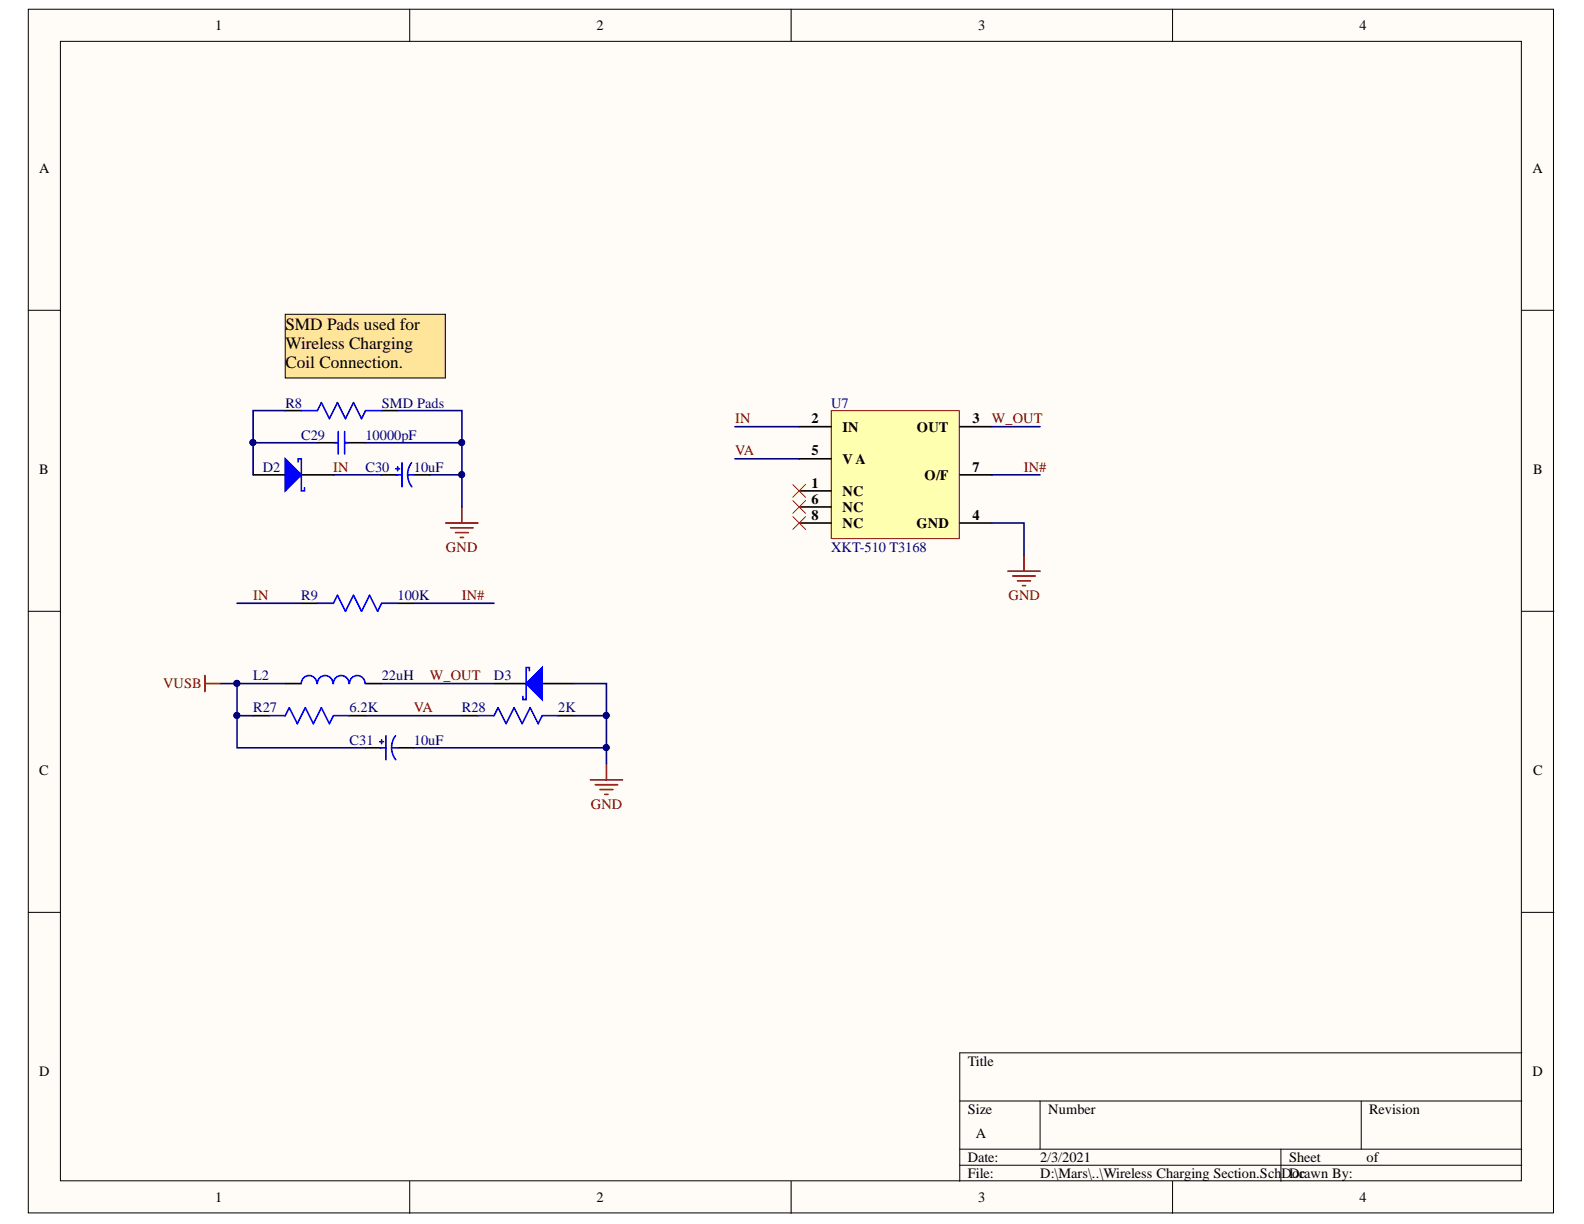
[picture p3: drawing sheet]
<svg xmlns="http://www.w3.org/2000/svg" width="279mm" height="216mm" viewBox="0 0 279 216" stroke-linecap="round" stroke-linejoin="round" font-family="sans-serif">
<defs><g id="words">
<g font-size="3">
<text x="50.3" y="58.2">SMD Pads used for</text>
<text x="50.3" y="61.6">Wireless Charging</text>
<text x="50.3" y="65">Coil Connection.</text>
</g>
<g font-size="2.5">
<text x="38" y="5.3">1</text>
<text x="105.2" y="5.3">2</text>
<text x="172.6" y="5.3">3</text>
<text x="239.8" y="5.3">4</text>
<text x="6.9" y="30.4">A</text>
<text x="270.3" y="30.4">A</text>
<text x="143.1" y="74.7">2</text>
<text x="148.6" y="76.1">IN</text>
<text x="161.7" y="76.1">OUT</text>
<text x="171.5" y="74.7">3</text>
<text x="6.9" y="83.6">B</text>
<text x="143.1" y="80.3">5</text>
<text x="148.6" y="81.8">V A</text>
<text x="171.5" y="83.2">7</text>
<text x="270.4" y="83.6">B</text>
<text x="143.1" y="86">1</text>
<text x="143.1" y="88.9">6</text>
<text x="148.6" y="87.4">NC</text>
<text x="163.1" y="84.7">O/F</text>
<text x="143.1" y="91.7">8</text>
<text x="148.6" y="90.3">NC</text>
<text x="148.6" y="93.1">NC</text>
<text x="161.6" y="93.1">GND</text>
<text x="171.5" y="91.7">4</text>
<text x="6.9" y="136.7">C</text>
<text x="270.4" y="136.7">C</text>
<text x="6.9" y="189.8">D</text>
<text x="170.7" y="188">Title</text>
<text x="270.3" y="189.8">D</text>
<text x="170.7" y="196.5">Size</text>
<text x="184.9" y="196.5">Number</text>
<text x="241.5" y="196.5">Revision</text>
<text x="172.1" y="200.8">A</text>
<text x="170.7" y="205">Date:</text>
<text x="170.7" y="207.8">File:</text>
<text x="183.5" y="205">2/3/2021</text>
<text x="183.5" y="207.8">D:\Mars\..\Wireless Charging Section.SchDDrawn By:</text>
<text x="227.4" y="205">Sheet</text>
<text x="227.9" y="207.8">oc</text>
<text x="241.1" y="205">of</text>
<text x="38" y="212.1">1</text>
<text x="105.2" y="212.1">2</text>
<text x="172.6" y="212.1">3</text>
<text x="239.8" y="212.1">4</text>
</g>
<g font-size="2.5" fill="#000080">
<text x="50.3" y="71.9">R8</text>
<text x="67.3" y="71.9">SMD Pads</text>
<text x="146.6" y="71.9">U7</text>
<text x="53.1" y="77.6">C29</text>
<text x="64.5" y="77.6">10000pF</text>
<text x="46.4" y="83.2">D2</text>
<text x="64.5" y="83.2">C30</text>
<text x="73" y="83.2">10uF</text>
<text x="146.6" y="97.3">XKT-510 T3168</text>
<text x="53.1" y="105.9">R9</text>
<text x="70.1" y="105.9">100K</text>
<text x="44.7" y="120">L2</text>
<text x="67.3" y="120">22uH</text>
<text x="87.1" y="120">D3</text>
<text x="44.7" y="125.7">R27</text>
<text x="61.7" y="125.7">6.2K</text>
<text x="81.5" y="125.7">R28</text>
<text x="98.5" y="125.7">2K</text>
<text x="61.7" y="131.3">C31</text>
<text x="73" y="131.3">10uF</text>
</g>
<g font-size="2.5" fill="#800000">
<text x="129.7" y="74.7">IN</text>
<text x="174.9" y="74.7">W_OUT</text>
<text x="58.8" y="83.2">IN</text>
<text x="129.7" y="80.3">VA</text>
<text x="180.6" y="83.2">IN#</text>
<text x="78.7" y="97.3">GND</text>
<text x="44.7" y="105.9">IN</text>
<text x="81.5" y="105.9">IN#</text>
<text x="177.9" y="105.9">GND</text>
<text x="75.8" y="120">W_OUT</text>
<text x="28.8" y="121.4">VUSB</text>
<text x="73" y="125.7">VA</text>
<text x="104.2" y="142.7">GND</text>
</g>
</g></defs>
<g fill="#fffcf8" stroke="#000" stroke-width=".18">
<path d="M5 1.6h269v212.3h-269z"/>
<path d="M10.7 7.3h257.7v201h-257.7z"/>
</g>
<g fill="none" stroke="#000" stroke-width=".18">
<path d="M72.3 1.6v5.7M139.5 1.6v5.7M206.8 1.6v5.7M5 54.7h5.7M268.4 54.7h5.7M5 107.8h5.7M268.4 107.8h5.7M5 160.9h5.7M268.4 160.9h5.7M169.3 194.2h99.1M183.5 194.2v8.5M240.1 194.2v8.5"/>
<path d="M268.4 185.7h-99.1v22.7M72.3 208.4v5.6M139.5 208.4v5.6M169.3 202.7h99.1M169.3 205.5h99.1M206.8 208.4v5.6M225.9 202.7v5.7"/>
</g>
<path d="M78.6 92.3h5.7M79.5 93.1h4M80.3 94h2.3M81.2 94.8h.6M81.5 89.4v2.9M36.2 119.2v2.8M36.2 120.6h2.8M104.1 137.6h5.7M105 138.4h4M105.8 139.3h2.3M107 134.7v2.9M106.7 140.1h.6" fill="none" stroke="#800000" stroke-width=".28"/>
<path d="M146.6 72.4h22.6v22.6h-22.6z" fill="#ffffb0" stroke="#800000" stroke-width=".18"/>
<path d="M141 75.3h5.6M169.3 75.3h5.7M44.6 83.8h5.7M53.1 83.8h5.7M141 86.6h5.6M141 92.3h5.6M141 80.9h5.6M141 89.4h5.6M169.3 92.3h5.7M169.3 83.8h5.7" fill="none" stroke="#000" stroke-width=".28"/>
<path d="M139.8 85.5l2.3 2.2M139.8 88.3l2.3 2.3M139.8 91.1l2.3 2.3M142.1 85.5l-2.3 2.2M142.1 88.3l-2.3 2.3M142.1 91.1l-2.3 2.3" fill="none" stroke="#f00" stroke-width=".18"/>
<path d="M180.6 97.9v2.9M177.8 100.8h5.7M178.6 101.6h4M179.5 102.4h2.3M180.3 103.3h.6" fill="none" stroke="#800000" stroke-width=".28"/>
<path d="M50.3 80.9l2.8 2.9-2.8 2.8z" fill="#00f"/>
<g fill="none" stroke="#00f" stroke-width=".28">
<path d="M59.1 78.1h.6M59.7 76.1v4M60.8 76.1v4M60.8 78.1h.6M50.3 80.9l2.8 2.9-2.8 2.8zM52.6 81.5v-.6h.5v5.7h.6v-.6M69.8 82.7h.7M69.9 83.8h1M70.1 82.3v.8M70.9 81.6v4.3M71.9 83.8h1.1M72.6 81.6a3.5 3.5 0 0 0 0 4.3"/>
<path d="M47.5 126.2h2.8l.7-1.4 1.4 2.9 1.5-2.9 1.4 2.9 1.4-2.9 1.4 2.9 .7-1.5h2.8M55.9 120.6a1.37 1.37 0 0 0-1.4-1.4 1.37 1.37 0 0 0-1.4 1.4M58.7 120.6a1.37 1.37 0 0 0-1.3-1.4 1.37 1.37 0 0 0-1.4 1.4M61.6 120.6a1.37 1.37 0 0 0-1.4-1.4 1.37 1.37 0 0 0-1.4 1.4M64.4 120.6a1.37 1.37 0 0 0-1.4-1.4 1.37 1.37 0 0 0-1.4 1.4M67 130.8h.7M67 131.9h1.1M67.3 130.5v.7M68.1 129.8v4.2M69.1 131.9h1M69.8 129.8a3.5 3.5 0 0 0 0 4.2M84.3 126.2h2.8l.7-1.4 1.5 2.9 1.4-2.9 1.4 2.9 1.4-2.9 1.4 2.9 .7-1.5h2.9"/>
</g>
<g fill="none" stroke="#000" stroke-width=".28">
<path d="M56 78.1h3.7M60.8 78.1h3.7M67.3 83.8h2.8M73 83.8h2.8M44.6 126.2h2.9M50.3 120.6h2.8M61.6 126.2h2.9M64.5 120.6h2.8M64.5 131.9h2.8M70.1 131.9h2.9M81.5 126.2h2.8M87.1 120.6h5.7"/>
<path d="M95.6 120.6h5.7M98.5 126.2h2.8"/>
</g>
<path d="M92.8 120.6l2.8-2.9v5.7z" fill="#00f"/>
<path d="M53.1 72.4h2.9l.7-1.4 1.4 2.8 1.4-2.8 1.4 2.8 1.5-2.8 1.4 2.8 .7-1.4h2.8M93.4 118.3v-.6h-.6v5.7h-.6v-.6M92.8 120.6l2.8-2.9v5.7z" fill="none" stroke="#00f" stroke-width=".28"/>
<path d="M50.3 72.4h2.8M67.3 72.4h2.8" fill="none" stroke="#000" stroke-width=".28"/>
<path d="M50.3 55.4h28.3v11.3h-28.3z" fill="#ffe599" stroke="#000" stroke-width=".18"/>
<path d="M53.1 106.4h2.9M70.1 106.4h2.9" fill="none" stroke="#000" stroke-width=".28"/>
<path d="M56 106.4h2.8l.7-1.4 1.4 2.8 1.5-2.8 1.4 2.8 1.4-2.8 1.4 2.8 .7-1.4h2.8" fill="none" stroke="#00f" stroke-width=".28"/>
<g fill="none" stroke="#000080" stroke-width=".28">
<path d="M44.6 78.1v5.7M50.3 72.4h-5.7v5.7h11.4M64.5 78.1h17v5.7h-5.7M70.1 72.4h11.4v5.7M129.6 75.3h11.4M175 75.3h8.5M58.8 83.8h8.5M81.5 83.8v5.6M129.6 80.9h11.4M175 92.3h5.6v5.6M175 83.8h8.5M41.8 106.4h11.3"/>
<path d="M73 106.4h14.1M39 120.6h11.3M41.8 126.2v5.7h22.7M41.8 120.6v5.6h2.8M64.5 126.2h17M67.3 120.6h19.8M73 131.9h34M101.3 120.6h5.7v14.1M101.3 126.2h5.7"/>
</g>
<g fill="#000080" stroke="#000080" stroke-width=".18">
<circle cx="44.6" cy="78.1" r=".52"/>
<circle cx="41.8" cy="126.2" r=".52"/>
<circle cx="41.8" cy="120.5" r=".52"/>
<circle cx="81.4" cy="78.1" r=".52"/>
<circle cx="81.4" cy="83.7" r=".52"/>
<circle cx="106.9" cy="126.2" r=".52"/>
<circle cx="106.9" cy="131.9" r=".52"/>
</g>
<use href="#words"/>
</svg>
